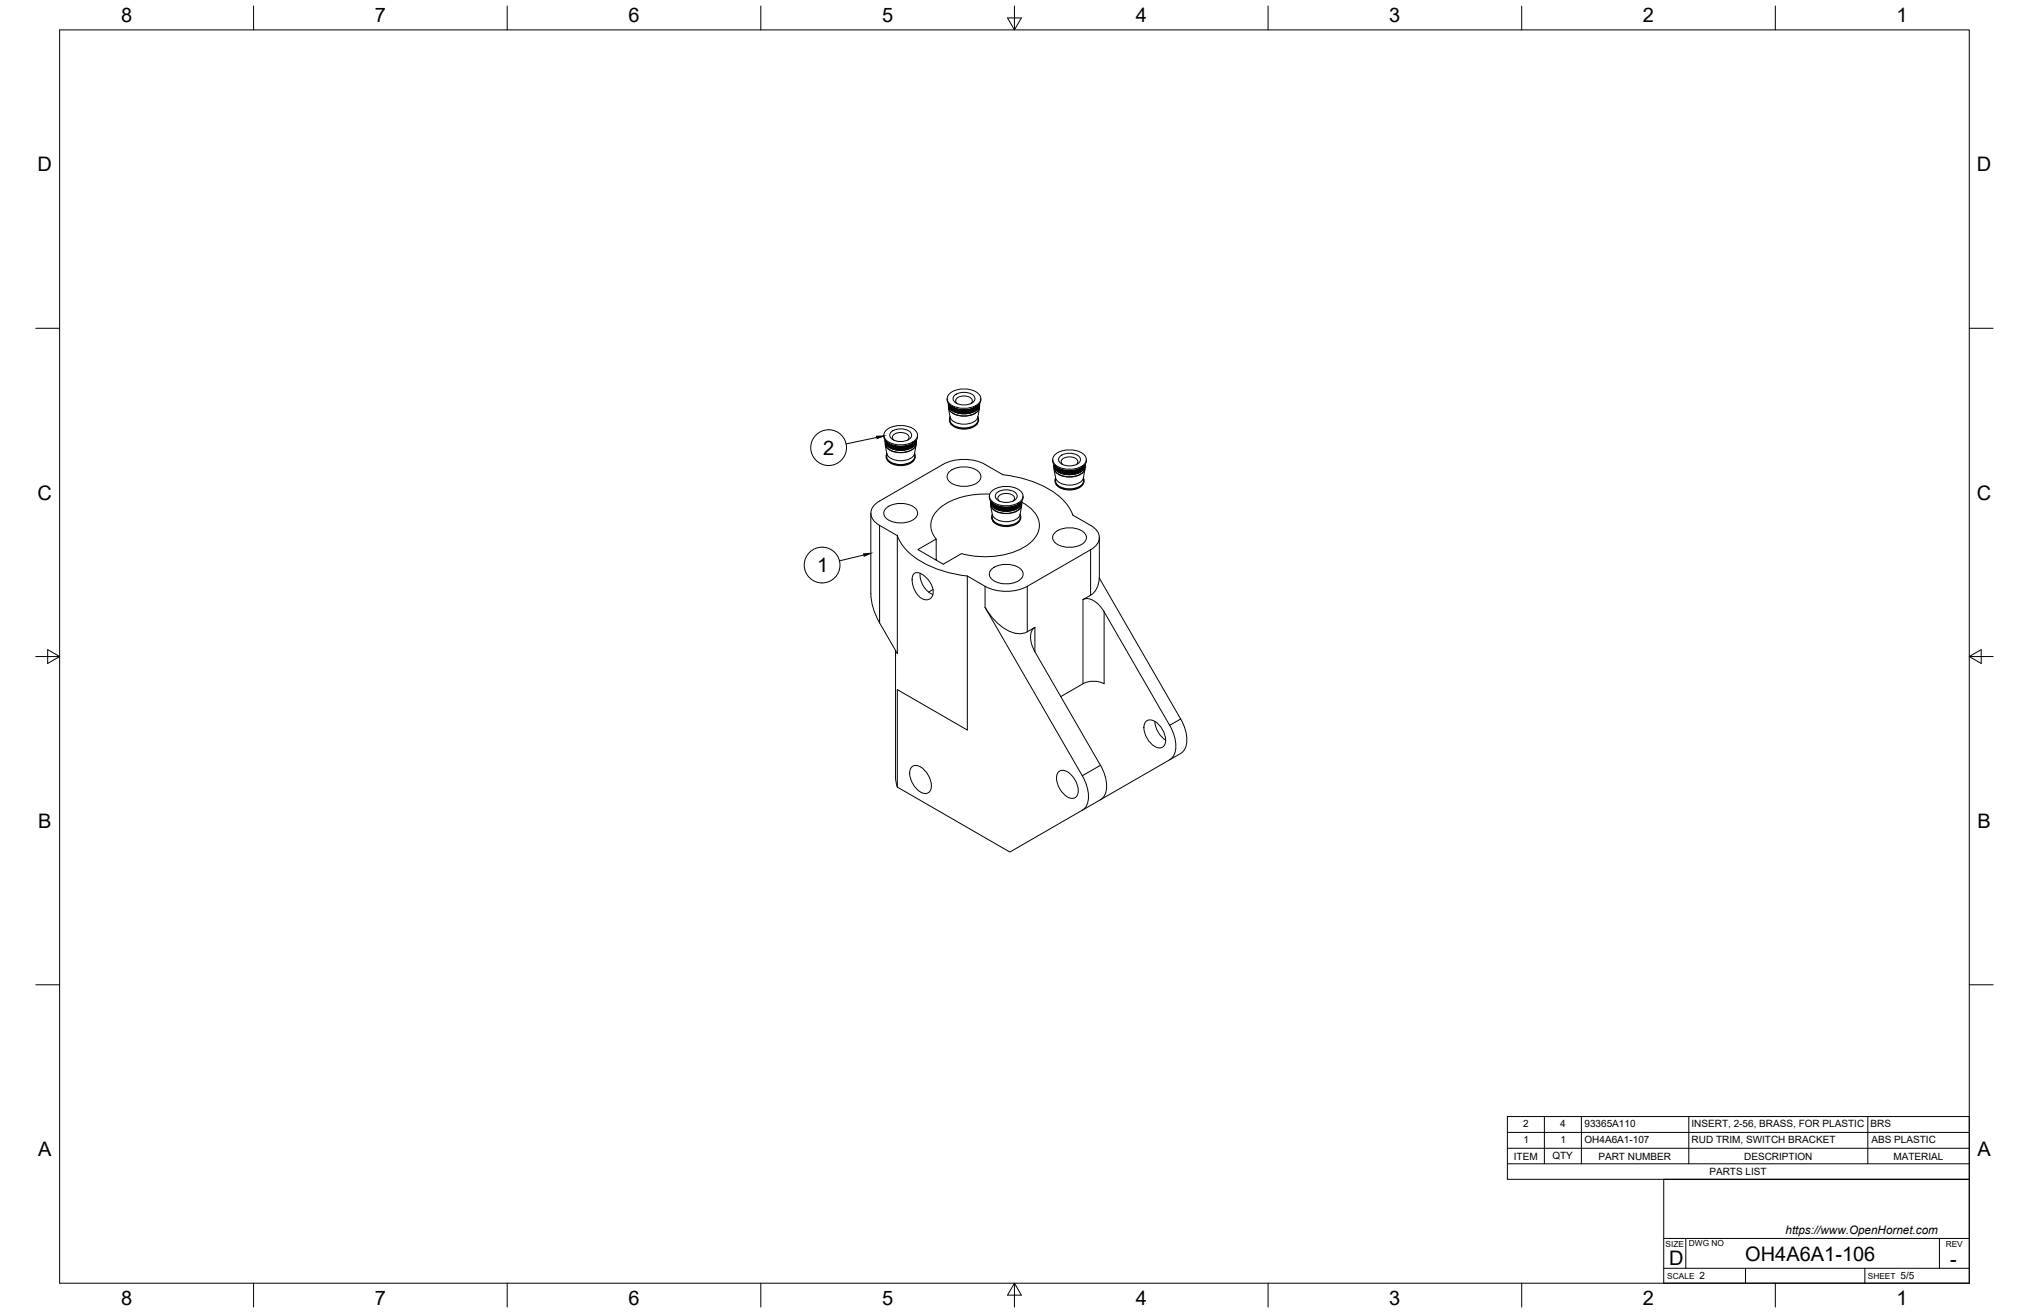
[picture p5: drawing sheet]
<svg xmlns="http://www.w3.org/2000/svg" width="864mm" height="559mm" viewBox="0 0 864 559" stroke-linecap="round" stroke-linejoin="round" font-family="sans-serif">
<defs><g id="words">
<g font-size="8.5">
<text x="51.6" y="9.4">8</text>
<text x="159.5" y="9.4">7</text>
<text x="267.5" y="9.4">6</text>
<text x="375.4" y="9.3">5</text>
<text x="483.4" y="9.4">4</text>
<text x="591.3" y="9.4">3</text>
<text x="699.3" y="9.4">2</text>
<text x="807.2" y="9.4">1</text>
<text x="16" y="72.9">D</text>
<text x="841.4" y="72.9">D</text>
<text x="350.4" y="193.6">2</text>
<text x="16" y="212.6">C</text>
<text x="841.4" y="212.6">C</text>
<text x="347.9" y="243.5">1</text>
<text x="16.2" y="352.3">B</text>
<text x="841.7" y="352.3">B</text>
<text x="16.2" y="492">A</text>
<text x="841.7" y="492">A</text>
<text x="710.4" y="538.4">D</text>
<text x="742.8" y="536.7">OH4A6A1-106</text>
<text x="830.1" y="538.8">-</text>
<text x="51.6" y="555.5">8</text>
<text x="159.5" y="555.5">7</text>
<text x="267.5" y="555.5">6</text>
<text x="375.4" y="555.4">5</text>
<text x="483.4" y="555.5">4</text>
<text x="591.3" y="555.5">3</text>
<text x="699.3" y="555.5">2</text>
<text x="807.2" y="555.5">1</text>
</g>
<text font-size="5" x="760" y="525.2">https://www.OpenHornet.com</text>
<g font-size="4.3">
<text x="648.3" y="479.5">2</text>
<text x="664.1" y="479.5">4</text>
<text x="674.4" y="479.8">93365A110</text>
<text x="719.9" y="479.8">INSERT, 2-56, BRASS, FOR PLASTIC</text>
<text x="796.2" y="479.8">BRS</text>
<text x="648.4" y="486.3">1</text>
<text x="664.2" y="486.3">1</text>
<text x="674.4" y="486.6">OH4A6A1-107</text>
<text x="720" y="486.6">RUD TRIM, SWITCH BRACKET</text>
<text x="796.5" y="486.6">ABS PLASTIC</text>
<text x="644.3" y="493.5">ITEM</text>
<text x="660.7" y="493.4">QTY</text>
<text x="680.3" y="493.5">PART NUMBER</text>
<text x="742.4" y="493.5">DESCRIPTION</text>
<text x="805.9" y="493.5">MATERIAL</text>
<text x="727.6" y="500.1">PARTS LIST</text>
<text x="723.4" y="544.5">2</text>
<text x="809" y="544.5">5/5</text>
</g>
<g font-size="3.5">
<text x="708.9" y="530.9">SIZE</text>
<text x="718.9" y="530.5">DWG NO</text>
<text x="828.2" y="530.9">REV</text>
<text x="709.6" y="544.2">SCALE</text>
<text x="795" y="544.2">SHEET</text>
</g>
</g></defs>
<!-- layer: Visible -->
<g fill="none" stroke="#000" stroke-width=".43">
<path d="M403.1 169.7a4.3 4.3 0 0 0 3.9 4.2 9.6 9.6 0 0 0 10.1-2.4l.4-1.8M403.7 172.1l.3 .5M403.7 171.8v.3M403.7 172.1l.4 .3M403.7 172.1l-.1 .2M403.7 173.7l.7 3.8M403.8 172.7a4.2 4.2 0 0 0 4.4 4.2 8.3 8.3 0 0 0 8.5-2.6l.1-1.6M403.8 173h.1M403.8 173l.3 .4M403.9 173.1a4.2 4.2 0 0 0 4.2 3.7 7.6 7.6 0 0 0 8.5-2.8l.2-.9M403.9 172.8l.3 .5M403.9 167.8a10.1 10.1 0 0 1 12.8 0 2.98 2.98 0 0 1-1.3 4.8 10.4 10.4 0 0 1-11.5-1.1 2.65 2.65 0 0 1 0-3.7z"/>
<path d="M403.9 172.7l-.1 .3M403.9 172.7l-.3-.4 .3 .5M404 172.7l.2 .6M404 172.7l.5 .3M404 172.6l-.1 .1M404 172.2l.1 .2M404.1 172.4l-.1 .3M404.1 172.4l-.1 .2M404.1 172.4l-.3 .6M404.1 172.3v.1M404.1 172.3l-.1 .4M404.1 173.4l.1 .3"/>
<path d="M404.2 172.5h.1M404.2 172.5l.3 .5M404.2 173.3l-.1 .1M404.2 173.3l-.1 .4M404.4 177.6a2.95 2.95 0 0 0 2.2 4.1 8.7 8.7 0 0 0 9.7-1.9l.3-1.1-.4-1.1M404.4 177.3a4 4 0 0 0 3.8 4.6 7 7 0 0 0 7.9-2.5l.1-2.1M404.5 173v.4M404.5 173l-.2 .3M404.5 173l.1-.2-.1 .6M404.5 173l-.3 .6v-.3M404.5 173.4l.5 .1M404.5 173.4l.2 .5"/>
<path d="M404.6 174l.3 .4M404.7 173.9l-.5-.2 .4 .3M404.7 173.9l-.1 .4M404.7 173.9l.1 .3M404.7 173.9l-.1 .1M404.7 172.9l.1 .2M404.8 173.1l.6 .1-.3 .7M404.8 173l.2 .5M404.8 172.9v.2M405 173.5l.1 .4 .6 .2M405 173.5l-.3 .4M405 173.5l-.2 .7"/>
<path d="M405.2 174.6l.4 .3M405.2 173.9l.2 .5M405.3 174.1l.1 .3M405.4 173.2l-.4 .3M405.4 174.4l-.6-.2 .4 .4M405.4 174.4l-.2 .4M405.4 174.4l.2 .5M405.4 173.2l.1 .4M405.4 174.4l-.2 .2M405.4 173.2l.3 .8M405.5 173.6l.6 .1M405.5 173.6l.3 .5"/>
<path d="M405.6 174.9l.3 .2M405.6 173.4l-.1 .2M405.7 174l.5 .8M405.7 174l-.3 .4M405.7 174.1l.3 .3M405.8 174.1l-.3 .7-.1-.4M405.9 175.1l.5 .2M406 174.4l.6 .1M406 174.4l.2 .5M406.1 173.6l.1 .1M406.1 174.9l-.6-.1 .2 .2M406.1 174.9l-.1 .4"/>
<path d="M406.1 174.9l.3 .4M406.1 173.7l.3 .3M406.2 173.7l-.2 .7M406.2 173.7l-.5 .3M406.2 173.7l.4 .8M406.2 174.9l-.3 .2M406.2 173.6v.1M406.4 168.2a6.6 6.6 0 0 1 8.2 .4 2.46 2.46 0 0 1-2.4 3.5 5.7 5.7 0 0 1-6.5-1.9 1.83 1.83 0 0 1 .7-2zM406.4 175.3h.1M406.4 175.3l.4 .2M406.4 174l.7 .1M406.5 174l.1 .5"/>
<path d="M406.5 173.7v.3M406.6 174.5l1 .3M406.6 174.5l-.4 .3M406.6 174.5l.5 .7M406.6 174.5l-.2 .7-.3-.3M406.8 175.5l.6 .2M407 173.9l.1 .1M407.1 175.2h-.7l.1 .3M407.1 175.2l-.1 .5M407.1 175.2l.3 .5M407.1 174.1l1 .2M407.1 174.1l-.5 .4"/>
<path d="M407.1 174v1.2M407.1 174l.5 .8M407.1 175.2l-.3 .3M407.2 174l-.1 .1M407.4 175.7h.1M407.4 175.7l.4 .1M407.4 171.8a1.69 1.69 0 0 1-.5-1.9 1.69 1.69 0 0 1 1.6-1.1 4 4 0 0 1 5.4 1.8l-.7 1.2M407.5 174l.1 .8M407.6 174.8l.4 .3M407.6 174.8l-.1 .7-.4-.3M407.6 174.8l.5 .7M407.6 174.8l-.5 .4"/>
<path d="M407.8 175.8l.6 .1M408 174.2l.1 .1M408 175.1l.1 .4M408.1 174.2v.1M408.1 174.3l-.1 .8M408.1 175.5h-.6v.3M408.1 175.5l-.1 .4M408.1 175.5l.3 .4M408.1 174.3l.5 .3M408.1 174.3l.5 .7M408.1 175.5l-.3 .3M408.1 174.3l-.5 .5"/>
<path d="M408.2 174.2l-.1 .1M408.4 175.9h.1M408.4 175.9l.5 .1M408.6 174.6v.4M408.6 174.3v.3M408.6 175l-.6 .1M408.6 175l.5 .2M408.6 175v.8l-.5-.3M408.6 175l.6 .7M408.6 175l-.5 .5M408.9 176h.6M409 174.3l.2 .2"/>
<path d="M409.1 175.2l.1 .5M409.2 174.3v.2M409.2 175.7l-.6 .1v.2M409.2 175.7v.4M409.2 175.7l.3 .3M409.2 174.5l-.6 .1M409.2 175.7l.5 .2M409.2 174.5l.5 .2M409.2 174.5l.5 .6M409.2 175.7l-.3 .3M409.2 174.5l-.1 .7M409.2 174.5l-.6 .5"/>
<path d="M409.3 174.3l-.1 .2M409.5 176h.1M409.5 176l.5 .1M409.7 174.7v.4M409.7 175.1l.6 .6M409.7 175.1l-.5 .5M409.7 174.4v.3M409.7 175.1l-.6 .1M409.7 175.1l.6 .2M409.7 175.1v.8M410 176.1h.6M410.2 174.4l.1 .1"/>
<path d="M410.3 175.7l-.6 .2v.2M410.3 175.7v.5M410.3 175.7l.3 .4M410.3 174.5v.8M410.3 174.5l-.6 .6M410.3 175.7l-.3 .4M410.3 174.4v.1M410.3 175.3v.4M410.3 174.5l.6 .6M410.5 174.4l-.2 .1M410.6 176.1h.1M410.9 175.1v.8l-.6-.2"/>
<path d="M410.9 175.1l-.6 .2M410.9 175.1l.6 .1M410.9 175.1l.5 .5M410.9 175.1l-.6 .6M410.9 174.4v.7M411.1 176l-.5 .1M411.3 174.3l.1 .2M411.4 175.7l-.5 .4M411.4 175.7v.4M411.4 175.7l.4 .3M411.4 174.5l-1.7 .2M411.4 174.5l.6 .1"/>
<path d="M411.4 174.5l.6 .5M411.4 174.5l.1 .7M411.4 175.7l-.3 .3M411.4 174.5l-.5 .6M411.4 174.3v.2M411.5 175.2l-.1 .5M411.6 174.3l-.2 .2M411.7 176h.1M411.8 176h-.7M412 175l-.5 .2M412 175l.6 .1M412 175l.5 .5"/>
<path d="M412 175l-.6 .7M412 175l.1 .8-.7-.1M412 174.3l.1 .3M412 174.6v.4M412.2 175.9l-.4 .1M412.4 174.2l.1 .1M412.5 175.5l-.5 .5M412.5 175.5l.1 .4M412.5 175.5l.3 .3M412.5 174.3l-.5 .3M412.5 174.3l.5 .5M412.5 175.5l-.3 .4"/>
<path d="M412.5 174.3l-.5 .7M412.5 174.3l.1 .8M412.5 174.2v.1M412.6 175.1l-.1 .4M412.7 174.2l-.2 .1M412.8 175.8h.1M412.8 175.8l-.6 .1M413 174.8l.5 .4M413 174.8l-.4 .3M413 174.8l-.5 .7M413 174.8l.2 .7h-.7M413.1 174l-.1 .8"/>
<path d="M413.4 174l.1 .1M413.5 175.2l-.4 .6M413.5 175.2l.1 .5M413.5 175.2l.3 .3M413.5 174.1l-1 .2M413.5 174l-.5 .8M413.5 174v1.2M413.5 174.1l.5 .4M413.5 175.2l-.3 .5M413.6 173.9l-.1 .1M413.8 175.5l-1 .3M414 174.5l-1 .3"/>
<path d="M414 174.5l.2 .7h-.7M414 174.5l-.5 .7M414 174.5l.5 .3M414.1 173.7l.1 .3M414.2 174l-.2 .5M414.2 175.3l-.4 .2M414.2 174l-.7 .1M414.4 173.6v.1M414.4 174.9l-.2 .4M414.4 174.9l-.3 .6M414.4 174.9l.1 .4M414.4 174.9l.3 .2"/>
<path d="M414.4 173.7l-.2 .3M414.5 173.7l-.5 .8M414.5 173.7l.4 .3M414.5 173.7l.1 .7M414.5 173.6l-.1 .1M414.6 174.4l-.2 .5M414.6 174.4l-.6 .1M414.7 175.1l-.5 .2M414.8 174.1l-.2 .3M414.9 174l.3 .4M414.9 174l-.4 .8M414.9 174.1l.2 .7-.7 .1"/>
<path d="M415 173.4l.1 .2M415 174.9l-.3 .2M415.1 173.6l-.7 .1M415.1 173.6l-.2 .5M415.2 174.4l-.3 .6M415.2 174.4l.2 .4M415.2 174.4l.2 .2M415.2 173.2l-.1 .4M415.2 173.2l-.3 .8M415.2 173.2l.4 .3M415.3 174.4l-.3 .5M415.3 174.1l-.1 .3"/>
<path d="M415.4 174.6h.1M415.4 174.6l-.4 .3M415.5 173.9l-.3 .5M415.6 173.5l.2 .7M415.6 173.5l.3 .4M415.6 173.5l-.1 .4-.7 .2M415.8 172.9v.2M415.8 173l-.2 .5M415.8 173.1l-.5 .1 .2 .7M415.8 174.2l-.6 .2M415.9 173.9l.1 .1M416 174h.1"/>
<path d="M416 174l-.3 .4M416 174.3l-.1-.4-.5 .7M416.1 173.4l-.5 .1M416.1 173v.4M416.1 173l.3 .6-.5 .3M416.1 173l-.2-.2 .3 .6M416.1 173l.3 .3M416.1 173.4l-.2 .5M416.3 173.3l.2 .1M416.4 172.5h.1M416.4 172.5h-.1M416.4 172.5l-.3 .5"/>
<path d="M416.5 173.4h.1M416.5 173.4l-.2 .3M416.5 172.3l.1 .4M416.5 172.3v.1M416.5 173.7l-.2-.4-.3 .7M416.5 172.4l.1 .3-.5 .3M416.5 172.4l.3 .6M416.6 172.2l-.1 .2M416.6 172.6l.1 .1M416.6 172.7l-.2 .6M416.7 172.7l-.2 .7M416.8 172.8v.2"/>
<path d="M416.8 173l-.5 .3M416.8 173h.1M416.8 172.7l-.1 .1M416.9 173.7l-.7 3.8a6.2 6.2 0 0 1-6.9 3 5.1 5.1 0 0 1-4.9-3M416.9 171.8l.1 .3M416.9 172.1l-.4 .3M416.9 172.1l.1 .2M416.9 172.1l-.2 .5-.2-.2M417 172.3l-.2 .4M417 172.3l-.4 .4M376.2 185.2a4.3 4.3 0 0 0 3.9 4.3 9.6 9.6 0 0 0 10.1-2.4l.3-1.9M376.7 187.6l.1 .6"/>
<path d="M376.7 187.4v.2M376.7 187.6l.4 .3M376.7 187.7l-.1 .2M376.8 189.3l.7 3.7a6.2 6.2 0 0 0 6.9 3 5.1 5.1 0 0 0 4.9-3l.6-3.7M376.8 188.2a4.2 4.2 0 0 0 4.5 4.3 8.3 8.3 0 0 0 8.5-2.6l.1-1.7M376.8 188.2l.5 .6M376.9 188.6h.1M376.9 188.6l.3 .4M376.9 188.7a4.2 4.2 0 0 0 4.2 3.6 7.6 7.6 0 0 0 8.6-2.8l.1-.8M377 183.4a10.1 10.1 0 0 1 12.8 0 2.98 2.98 0 0 1-1.4 4.7 10.4 10.4 0 0 1-11.4-1 2.65 2.65 0 0 1 0-3.7zM377 188.3l-.1 .3M377 188.3l.5 .3"/>
<path d="M377 188.3l.3 .5M377.1 187.8v.1M377.1 187.9l-.1 .4M377.1 187.9l-.2 .7M377.2 189l.1 .3M377.3 188h.1M377.3 188l.1 .1M377.3 188l.2 .5M377.3 188.8l-.1 .2M377.3 188.8l-.2 .4M377.3 188.8v.4M377.4 193.2a2.95 2.95 0 0 0 2.3 4 8.7 8.7 0 0 0 9.6-1.8l.3-1.1-.3-1.1"/>
<path d="M377.4 192.8a4 4 0 0 0 3.9 4.7 7 7 0 0 0 7.9-2.6l.1-2.1M377.5 188.6v.3M377.5 188.5l-.2 .3M377.5 188.5l.2-.2-.2 .6M377.5 188.5l-.2 .7M377.5 188.9l.6 .2M377.5 188.9l.3 .5M377.6 195.7a7.9 7.9 0 0 0 11.5 0M377.6 189.6l.3 .3M377.8 189.4l-.5-.2 .3 .4M377.8 189.4l-.2 .4M377.8 189.4v.4"/>
<path d="M377.8 189.4l-.2 .2M377.8 188.6l.5 .2M377.8 188.6l.3 .5M377.9 188.6h.1M378.1 189.1l.1 .4M378.1 189.1l-.3 .3M378.1 189.1l-.2 .7M378.2 189.5l.6 .1M378.2 190.1l.4 .3M378.2 189.4l.2 .5M378.3 189.7l.1 .2M378.4 188.8l-.2 .7"/>
<path d="M378.4 188.8l-.3 .3M378.4 189.9l-.6-.1 .4 .3M378.4 189.9l-.1 .5M378.4 189.9l.2 .5M378.4 189.9l.2 .4M378.4 189.9l-.2 .2M378.4 188.8l.4 .8M378.4 188.8l.2 .3M378.6 189.1l.6 .1M378.6 189.1l.2 .5M378.6 190.4l.3 .2M378.7 188.9l-.1 .2"/>
<path d="M378.8 189.6l-.4 .3M378.8 189.6l.2 .3M378.8 189.6l-.2 .7M378.8 189.6l.4 .8M378.9 190.6l.6 .3M379 189.9l.6 .1M379 190l.2 .4M379.2 190.4l-.6-.1 .1 .3M379.2 190.4l-.1 .4M379.2 190.4l.3 .5M379.2 189.2l.9 .4M379.2 189.2l-.2 .7"/>
<path d="M379.2 190.4l-.2 .2M379.2 189.2l-.4 .4M379.2 189.2l.5 .8M379.3 189.2h-.1M379.5 183.7a6.6 6.6 0 0 1 8.2 .5 2.46 2.46 0 0 1-2.4 3.5 5.7 5.7 0 0 1-6.5-2 1.83 1.83 0 0 1 .7-2zM379.5 190.9h.1M379.5 190.9l.3 .1M379.5 189.6l.2 .4M379.6 189.3l-.1 .3M379.6 190l.4 .3M379.7 190l-.2 .7-.3-.3M379.7 190l-.5 .4"/>
<path d="M379.7 190l.5 .8M379.8 191l.6 .2M380 190.3l.6 .1M380 190.3l.1 .5M380.1 190.8l-.6-.1 .1 .3M380.1 190.8l-.1 .4M380.1 190.8l.3 .4M380.1 189.6l.4 .3M380.1 189.6l-.4 .4M380.1 189.6l-.1 .7M380.1 189.6l.5 .7M380.1 190.8l-.2 .2"/>
<path d="M380.2 189.5l-.1 .1M380.4 191.2h.1M380.4 191.2l.4 .1M380.5 187.4a1.69 1.69 0 0 1-.6-1.9 1.69 1.69 0 0 1 1.7-1.2 4 4 0 0 1 5.3 1.8l-.7 1.3M380.5 189.9l.1 .4M380.6 189.6l-.1 .3M380.6 190.4l.4 .2M380.6 190.3l-.1 .8-.4-.3M380.6 190.3l.6 .7M380.6 190.3l-.5 .5M380.8 191.3l.7 .2M381 189.7l.2 .2"/>
<path d="M381.1 190.6l.1 .4M381.1 189.7l.1 .2M381.1 189.9l-.1 .7M381.1 191.1h-.6l.1 .2M381.1 191.1v.4M381.1 191.1l.4 .4M381.1 189.9h-.6M381.1 189.9l.5 .2M381.2 189.9l.5 .7M381.2 191l-.4 .3M381.2 189.9l-.6 .4M381.3 189.7l-.1 .2"/>
<path d="M381.5 191.4h.1M381.5 191.5h.4M381.6 190.1l.1 .5M381.6 189.8v.3M381.7 190.6h-.7M381.7 190.6l.5 .2M381.7 190.6l-.1 .7-.5-.2M381.7 190.6l.5 .6M381.7 190.6l-.5 .4M381.9 191.5l.7 .1M382.1 189.9l.1 .1M382.2 190.8l.1 .4"/>
<path d="M382.2 189.9v.1M382.2 191.2l-.6 .1 .1 .3M382.2 191.2v.5M382.2 191.2l.4 .4M382.2 190.1h-.6M382.2 190.1l.6 .2M382.2 190l.6 .7M382.2 191.2l-.3 .3M382.2 190l-.5 .6M382.3 190l-.1 .8M382.4 189.9l-.1 .1M382.6 191.6h.1"/>
<path d="M382.6 191.6h1.1M382.8 190.3v.4M382.8 190.7l.6 .6M382.8 190.7l-.6 .5M382.8 189.9v.4M382.8 190.7l-.6 .1M382.8 190.7l.5 .2M382.8 190.7v.7l-.6-.2M383.2 189.9l.2 .2M383.3 191.3l-.5 .1v.3M383.3 191.3v.4M383.3 191.3l.4 .3"/>
<path d="M383.3 190.1l-.5 .2M383.3 190.1l.6 .2M383.3 190.1v.8M383.4 190.1l-.6 .6M383.4 191.3l-.4 .3M383.4 189.9v.2M383.4 190.9v.4M383.4 190.1l.5 .6M383.5 189.9l-.1 .2M383.7 191.6h.1M383.9 190.7v.7l-.6-.1M383.9 190.7l-.6 .2"/>
<path d="M383.9 190.7l.6 .1M383.9 190.7l.6 .5M383.9 190.7l-.5 .6M383.9 189.9l.1 .4M383.9 190.3v.4M384.3 189.9l.2 .1M384.5 191.2l-.6 .5M384.5 191.2v.5M384.5 191.2l.3 .3M384.5 190.1l-.6 .2M384.5 190.1h.6M384.5 190l.5 .6"/>
<path d="M384.5 190v.8M384.5 191.2l-.4 .4M384.5 190l-.6 .7M384.5 189.9v.1M384.5 190.8v.4M384.6 189.9l-.1 .1M384.8 191.5h.1M384.8 191.5l-1.1 .1M385 190.6l-.5 .2M385 190.6h.7M385 190.6l.6 .4M385 190.6l-.5 .6"/>
<path d="M385 190.6l.1 .7-.6-.1M385.1 189.8v.3M385.1 190.1l-.1 .5M385.2 191.5h-.4M385.4 189.7l.3 .9M385.6 191.1l-.6 .5M385.6 191.1v.4M385.6 191.1l.3 .2M385.6 191l-.4 .4M385.7 190.6l-.1 .4M385.7 189.7h-.1M385.9 191.3h.1"/>
<path d="M385.9 191.3l-.7 .2M386.1 190.3l.5 .5M386.1 190.4l-.4 .2M386.1 190.3l-.5-.4-.6 .7M386.1 190.3l-.5 .7M386.1 190.3l.1 .8h-.6M386.2 189.6v.3M386.2 189.9l-.1 .4M386.2 189.9l-1.1 .2M386.3 191.2l-.4 .1M386.5 189.5l.1 .1M386.6 190.8l-.5 .5"/>
<path d="M386.6 190.8l.1 .4M386.6 190.8l.3 .2M386.6 189.6l-.4 .3M386.6 189.6l-.5 .7M386.6 189.6l.1 .7M386.6 189.6l.5 .4M386.6 190.8l-.3 .4M386.6 189.5v.1M386.7 189.5l-.1 .1M386.7 190.3l-.6 .1M386.7 190.3l-.1 .5M386.9 191l-.6 .2"/>
<path d="M387.1 190l-.5 .8M387.1 190l.4 .4M387.1 190l.1 .7-.6 .1M387.2 189.3v.3M387.2 189.6h-.6M387.2 189.6l-.1 .4M387.2 190.9l-.3 .1M387.5 189.2h.1M387.5 190.4l-.3 .5M387.5 190.4l-.4 .6M387.5 190.4l.1 .4M387.5 190.4l.3 .2"/>
<path d="M387.5 189.2l-.3 .4M387.5 189.2l-.4 .8M387.5 189.2l.4 .4M387.5 189.2l.2 .7M387.6 189.2h-.1M387.7 190l-.2 .4M387.7 189.9l-1 .4M387.8 190.6l-.6 .3M387.9 189.6l-.2 .3M387.9 189.6l.4 .3M387.9 189.6l-.4 .8M387.9 189.6l.2 .7"/>
<path d="M388.1 188.9v.2M388.1 190.4l-.3 .2M388.1 190.3l-.6 .1M388.1 189.1l-.2 .5M388.3 189.9l-.3 .7M388.3 189.9l.1 .5M388.3 189.9l.2 .2M388.3 188.8l-.2 .3-.6 .1M388.3 188.8l-.4 .8M388.3 188.8l.3 .3M388.3 189.9l-.2 .5M388.3 188.8l.2 .7"/>
<path d="M388.4 189.7l-.1 .2M388.5 190.1h.1M388.5 190.1l-.4 .3M388.5 189.4l-.2 .5M388.5 189.5l-.6 .1M388.6 189.1l.3 .7M388.6 189.1l.3 .3M388.6 189.1l-.1 .4M388.8 188.5l.1 .1M388.9 188.6l-.3 .5M388.9 189.8l-.6 .1M388.9 188.6l-.5 .2"/>
<path d="M388.9 188.4v.2M388.9 189.4l.2 .2M389.1 189.6h.1M389.1 189.8l-.2-.4-.4 .7M389.1 189.6l-.3 .3M389.2 188.9l-.6 .2M389.2 188.6v.3M389.2 188.5l.3 .7-.6 .2M389.2 188.5l-.2-.1 .2 .5M389.2 188.5l.2 .3M389.2 188.9l-.2 .5M389.4 188.8l.1 .2"/>
<path d="M389.4 188h.1M389.4 188l-.1 .1M389.5 188l-.3 .5M389.5 189h.1M389.5 189l-.1 .3M389.5 187.9l.2 .4M389.6 187.9h.1M389.6 189.2l-.2-.4-.3 .8M389.6 187.9l.1 .4M389.6 187.9l.3 .7M389.7 187.8l-.1 .1M389.7 188.3l-.5 .3"/>
<path d="M389.7 188.3l-.3 .5M389.7 188.3l-.2 .7M389.8 188.3v.1M389.8 188.5l.1 .1M389.8 188.6l-.4 .2M389.8 188.6h.1M389.9 188.2l-.1 .1M390 187.4v.2M390 187.6l-.4 .3M390 187.7l.1 .2M390 187.6l-.3 .6 .4-.3M390.1 187.9l-.2 .3"/>
<path d="M404.5 180.1a7.9 7.9 0 0 0 11.6 0M448 195.6a4.3 4.3 0 0 0 3.9 4.2 9.6 9.6 0 0 0 10.1-2.3l.4-1.9M448.6 198l.4 .3M448.6 198l.1 .6M448.6 198l-.1 .2M448.6 199.6l.7 3.8a6.2 6.2 0 0 0 6.9 3 5.1 5.1 0 0 0 4.9-3l.7-3.8M448.6 197.9v.1M448.7 198.6l.1 .1M448.7 198.6a4.2 4.2 0 0 0 4.4 4.2 8.3 8.3 0 0 0 8.5-2.6l.2-1.6M448.7 198.9l.4 .3 .1 .5zM448.7 198.9h.1M448.8 198.7v.1"/>
<path d="M448.8 199v.2M448.8 199.2a5.1 5.1 0 0 0 5.3 3.7 7.3 7.3 0 0 0 7.5-3l.1-.7M448.8 193.7a10.1 10.1 0 0 1 12.8 0 2.98 2.98 0 0 1-1.3 4.8 10.4 10.4 0 0 1-11.5-1.1 2.65 2.65 0 0 1 0-3.7zM448.8 198.7l-.1 .2M448.9 198.7l.2 .5M448.9 198.7l.5 .2M448.9 198.1l.1 .2M449 198.3l-.1 .4M449 198.3l-.3 .6M449 198.3l-.2 .4M449 198.2v.1M449.1 198.4l.1 .1"/>
<path d="M449.1 198.4l.3 .5M449.1 198.4h.1M449.1 199.2l-.1 .4M449.1 198.3v.1M449.2 199.2l-.2 .1M449.4 198.9l-.3 .3M449.4 198.9l-.3 .7M449.4 198.9v.4M449.4 199.3l.5 .2M449.4 199.3l.1 .7M449.5 200l.2 .3M449.5 198.7l-.1 .2"/>
<path d="M449.6 198.7l-.2 .6M449.6 199.8l-.5-.2 .4 .4M449.6 199.8l-.1 .4M449.6 198.8l.1 .2M449.7 199l.5 .1M449.7 199l.2 .5M449.7 198.8v.2M449.9 199.5l.1 .3 .6 .2M449.9 199.5l-.3 .3M449.9 199.5l-.2 .6-.1-.3M450.3 199.2l-.4 .3M450.3 199.1l-.2 1.4"/>
<path d="M450.3 199.2l.1 .3M450.3 199.2l.4 .8M450.4 199.5l.2 .5M450.4 199.5l.7 .1M450.5 199.3v.2M450.6 200l.3 .3M450.6 200l-.2 .7-.1-.4M450.7 200l.4 .8M450.7 200l-.4 .3-.1-.2M451.1 199.6h.1M451.1 199.6l.2 .3M451.1 199.6l-.2 .7"/>
<path d="M451.1 199.6l-.4 .4M451.1 199.6l.4 .8M451.3 194.1a6.6 6.6 0 0 1 8.2 .5 2.46 2.46 0 0 1-2.3 3.4 5.7 5.7 0 0 1-6.6-1.9 1.83 1.83 0 0 1 .7-2zM451.3 199.9l.7 .1M451.3 199.9l.2 .5M451.4 199.7v.2M452 200h.1M452 200l.4 .3M452 200l.5 .7M452 200l-.5 .4M452 200l-.1 .7M452.1 199.9l-.1 .1"/>
<path d="M452.4 197.7a1.69 1.69 0 0 1-.6-1.9 1.69 1.69 0 0 1 1.6-1.1 4 4 0 0 1 5.4 1.8l-.7 1.2M452.4 200v.3M458 200l.1 .3M458.3 199.9l.1 .1M458.4 200l.5 .4M458.4 200l-.4 .3M458.4 200l-.5 .7M458.4 200l.2 .7M458.5 199.8l-.1 .2M459 199.7l.1 .2M459.1 199.9l-.7 .1M459.1 199.9l-.2 .5"/>
<path d="M459.3 199.6l-.4 .8M459.3 199.6l.5 .4M459.4 199.6l-.3 .3M459.4 199.6l.2 .7M459.4 199.6h.1M459.8 200l-.3 .3M459.8 200l.3 .3M459.8 200l-.4 .8M459.8 200l.2 .7-.6 .1M459.9 199.3l.1 .2M460 199.5l.1-.3-.3 .8M460 199.5l-.6 .1"/>
<path d="M460 199.5l-.2 .5M460.5 199.5l-.1 .3-.6 .2M460.5 199.5l.2 .6-.6 .2M460.5 199.5l.3 .3M460.5 199.5l-.3-.4 .2 .7-.2 .5M460.7 198.8v.2M460.7 199l-.5 .1M460.7 199l-.2 .5M460.8 198.8l-.1 .2M460.8 198.7l.2 .6M460.9 198.7l.2 .2M460.9 199.9h.1"/>
<path d="M460.9 200l-.2 .3M461 199.3l-.5 .2M461 199.3l-.2 .5M461.1 198.9l-.1 .4M461.1 198.9l.2 .7M461.1 198.9l.2 .3M461.3 199.2l.1 .2M461.3 198.3v.1M461.3 198.4l-.1 .1M461.3 198.4h.1M461.3 198.4l-.2 .5M461.4 199.3h.1"/>
<path d="M461.4 199.4l-.6 .4 .1 .2M461.4 198.3l.1 .4M461.4 198.2v.1M461.4 199.6l-.1-.4-.4 .8M461.4 198.3l.2 .4M461.5 198.1l.2 .8M461.5 198.7l-.4 .2M461.5 198.7l-.2 .5M461.6 198.7l-.2 .7M461.6 198.7v.1M461.6 199v.2M461.7 198.9h.1"/>
<path d="M461.7 198.9l-.4 .3M461.8 197.9v.1M461.8 198l.1 .2M461.8 198l-.4 .3 .1 .4M461.8 198l-.2 .6 .3-.3M461.9 198.3l-.3 .4M370.6 218.4l.1 34.2a25.8 25.8 0 0 0 3.7 12.5l7.5 13.1v-50.2M376.9 216.5a10.2 10.2 0 0 1 12.9 0 2.99 2.99 0 0 1-1.3 4.8 10.5 10.5 0 0 1-11.6-1 2.66 2.66 0 0 1 0-3.8zM403.9 201a10.2 10.2 0 0 1 12.9 0 2.99 2.99 0 0 1-1.4 4.8 10.5 10.5 0 0 1-11.5-1.1 2.66 2.66 0 0 1 0-3.7zM421.1 211.2v.5M421.3 210.3a30.2 30.2 0 0 0-22.1 6.7 8.6 8.6 0 0 0-.7 12.4M421.6 213.8l.1-.2 .2 .5"/>
<path d="M421.7 215.2l.7 3.8a6.2 6.2 0 0 0 6.9 3 5.1 5.1 0 0 0 4.9-3l.6-3.8M421.7 213.4l.3 .5M421.7 214.1a4.2 4.2 0 0 0 4.5 4.3 8.3 8.3 0 0 0 8.5-2.6l.1-1.7M421.7 214.5l.4 .4M421.7 214.5h.1M421.8 214.4l.4 .4M421.8 214.6a4.3 4.3 0 0 0 4.2 3.6 7.6 7.6 0 0 0 8.6-2.8l.1-.8M421.8 214.2v.2M421.9 209.3a10.1 10.1 0 0 1 12.8 0 2.98 2.98 0 0 1-1.4 4.8 10.4 10.4 0 0 1-11.4-1.1 2.65 2.65 0 0 1 0-3.7zM421.9 214.2l-.2 .3M421.9 214.1l-.3-.3 .3 .5M421.9 214.2l.3 .6"/>
<path d="M421.9 214.2l.5 .3M421.9 214.1v.1M422 213.7v.1M422 213.9l-.2 .6M422 213.9l-.1 .3M422 213.8l-.1 .3M422.1 213.8h-.1M422.1 214.9l.1 .3M422.1 214l-.2 .2M422.2 213.9l.2 .6M422.2 213.9l-.1 .1M422.2 214.7l-.1 .2"/>
<path d="M422.2 214.8l-.2 .3M422.3 218.8v1.4M422.3 219.1a2.95 2.95 0 0 0 2.3 4 8.7 8.7 0 0 0 9.6-1.8l.3-1.1-.3-1.1M422.4 214.5l-.2 .6v-.3M422.4 214.5v.3M422.4 214.8l.6 .2M422.4 214.8l.3 .5M422.4 214.5l-.2 .3M422.5 215.5l.3 .3M422.6 214.3l-.2 .2M422.6 214.3l-.2 .5M422.7 215.3l-.6-.2 .4 .4"/>
<path d="M422.7 215.3l-.2 .4M422.7 215.3l-.2 .2M422.7 214.4v.1M422.7 214.5l.5 .2M422.7 214.5l.3 .5M422.8 214.4l-.1 .1M423 215l.1 .4M423 215l-.3 .3M423 215l-.2 .7-.1-.4M423.1 215.4l.6 .1M423.1 215.4l.2 .5M423.2 215.6l.1 .3"/>
<path d="M423.3 214.7l-.3 .3M423.3 215.9l-.6-.2 .8 .7M423.3 215.9l-.1 .4M423.3 215.9l.2 .5M423.3 214.7l-.2 .7M423.3 214.7l.2 .4M423.3 215.9l-.2 .2M423.3 214.7l.4 .8M423.5 215l.2 .5M423.5 215.1l.6 .1M423.5 216.4l.9 .4M423.6 214.8l-.1 .3"/>
<path d="M423.7 215.5l.2 .4M423.7 215.5l-.2 .7-.2-.3M423.7 215.5l.4 .8M423.7 215.5l-.4 .4M423.9 215.9h.7M423.9 215.9l.2 .4M424.1 215.1h.1M424.1 215.1v.1M424.1 216.3l-.6-.1 .1 .3M424.1 216.3l-.1 .4M424.1 216.3l.3 .5M424.1 215.2l.3 .3"/>
<path d="M424.1 215.2l-.2 .7M424.1 215.1l-.4 .4M424.1 215.1l.5 .8M424.1 216.3l-.2 .2M424.2 215.1l-.1 .1M424.4 216.8l.4 .2M424.4 209.7a6.6 6.6 0 0 1 8.2 .4 2.46 2.46 0 0 1-2.4 3.5 5.7 5.7 0 0 1-6.5-1.9 1.83 1.83 0 0 1 .7-2zM424.4 216.8h.1M424.4 215.5h.6M424.4 215.5l.2 .4M424.5 215.2l-.1 .3M424.6 215.9l-.2 .8-.3-.4"/>
<path d="M424.6 215.9l.3 .4M424.6 215.9l-.5 .4M424.6 215.9l.5 .8M424.8 217l.5 .1M424.9 216.3h.6M424.9 216.3l.1 .4M425 216.7h-.6l.1 .2M425 216.7v.4M425 216.7l.3 .4M425 215.5l.4 .3M425 215.5h.1M425 215.5l-.4 .4"/>
<path d="M425.1 215.5l-.2 .8M425.1 215.5l.5 .8M425.1 216.7l-.3 .2M425.1 215.5h-.1M425.3 217.1l.4 .2M425.3 217.1h.1M425.4 213.3a1.69 1.69 0 0 1-.5-1.9 1.69 1.69 0 0 1 1.6-1.1 4 4 0 0 1 5.3 1.8l-.7 1.2M425.4 215.8l.2 .4M425.5 215.5l-.1 .3M425.5 216.3l.5 .3M425.6 216.3l-.2 .7-.4-.3M425.6 216.3l.5 .7"/>
<path d="M425.6 216.3l-.5 .4M425.7 217.3l.7 .1M425.9 215.6l.2 .2M426 216.5l.1 .5M426 215.6l.1 .2M426.1 215.8l-.1 .7M426.1 217h-.7l.1 .3M426.1 217l-.1 .4M426.1 217l.3 .4M426.1 215.8h-.7M426.1 217l.4 .2M426.1 215.8l.4 .3"/>
<path d="M426.1 215.8l.5 .7M426.1 217l-.3 .2M426.1 215.8l-.5 .5M426.2 215.7l-.1 .1M426.4 217.4h.1M426.4 217.4l1.1 .1M426.5 216.1v1.1M426.6 215.7l-.1 .4M426.6 216.5l-.6 .1M426.6 216.5l.5 .2M426.6 216.5l.6 .6M426.6 216.5l-.5 .5"/>
<path d="M427 215.8l.1 .2M427.1 216.7l.1 .4M427.1 216.7l1.2 .1M427.1 215.8l.1 .2M427.1 217.1l-.6 .1 .1 .3M427.1 217.1v.5M427.1 217.1l.4 .4M427.1 216l-.6 .1M427.1 216l.6 .2M427.1 216l.6 .6M427.2 217.1l-.4 .3M427.2 216l-.1 .7"/>
<path d="M427.2 216l-.6 .5M427.3 215.8l-.2 .2M427.5 217.5h.1M427.5 217.5l1.1 .1M427.7 216.2v.4M427.7 215.8v.4M427.7 216.6l.6 .6M427.7 216.6v.8l-.6-.3M428.1 215.9l.2 .1M428.3 217.2l-.6 .4M428.3 217.2v.4M428.3 217.2l.3 .4"/>
<path d="M428.3 216l-.6 .2M428.3 216l.5 .2M428.3 216v.8M428.3 216l-1.1 1.1M428.3 217.2l-.4 .3M428.3 215.8v.2M428.3 216.8v.4M428.3 216l1.1 1.1M428.4 215.9l-.1 .1M428.6 217.5h.1M428.8 216.6l-.5 .2M428.8 216.6l.6 .1"/>
<path d="M428.8 216.6l.1 .8-.6-.2M428.8 215.8l.1 .4M428.8 216.6l-.5 .6M428.9 216.2l-.1 .4M429 217.5l-.4 .1M429.2 215.8l.2 .2M429.4 216v.7M429.4 217.1l-.6 .5M429.4 217.1v.5M429.4 217.1l.3 .4M429.4 216l-.6 .2M429.4 217.1l.6 .1"/>
<path d="M429.4 216l.6 .1M429.4 216l.5 .5M429.4 217.1l-.3 .4M429.4 216l-.6 .6M429.4 215.8v.2M429.4 216.7v.4M429.5 215.8l-.1 .2M429.7 217.4h.1M429.7 217.5h-.7M429.9 216.5l.6 .5M429.9 216.5l-.5 .6M430 215.7v.4"/>
<path d="M430 216.1v1.1M430.3 215.7l.2 .1M430.5 217l-.5 .5M430.5 217v.4M430.5 217l.3 .3M430.5 217h.6M430.5 215.8l.1 .7M430.5 215.8l.5 .5M430.5 217l-.3 .4M430.5 215.8l-.6 .7M430.5 215.6v.2M430.6 216.5l-.1 .5"/>
<path d="M430.6 216.6l-1.2 .1M430.6 215.6l-.1 .2M430.8 217.2h.1M430.8 217.3l-1.1 .2M431 216.3l-.4 .3M431 216.3l.5 .4M431 216.3l-.5 .7M431 216.3l.1 .7M431.1 215.5v.3M431.1 215.8l-1.1 .3M431.1 215.8l-.1 .4M431.2 217.1l-.4 .2"/>
<path d="M431.4 215.5h.1M431.5 216.7l-.5 .6M431.5 216.7l.1 .4M431.5 216.7l.3 .3M431.5 215.5l-.4 .3M431.5 215.5l-.5 .8M431.5 216.7l-.3 .4M431.5 215.5h.1M431.8 217l-.6 .1M431.9 215.9l-.9 .4M432 215.9l-.5 .8M432 215.9l.4 .4"/>
<path d="M432 215.9l-.5-.4v1.2M432.1 215.2v.3M432.1 215.5h-.6M432.1 215.5v1.2h-.6M432.4 215.1v.1M432.4 215.1l-.4 .8M432.4 215.1l.4 .4M432.4 216.3l-.2 .5M432.4 216.3l-.4 .6M432.4 216.3l.1 .4M432.4 216.3l.2 .3M432.4 215.2l-.3 .3"/>
<path d="M432.4 215.2v1.1M432.4 215.1h.1M432.6 216.6l-.8 .4M432.8 215.5l-.2 .4h-.7M432.8 215.5l.4 .4M432.8 215.5l-.4 .8M432.8 215.5l.2 .7-.6 .1M433 214.8v.3M433 216.4l-.4 .2M433 215.1l-.6 .1M433 215l-.2 .5M433.2 214.7l-.2 .4"/>
<path d="M433.2 214.7l-.4 .8M433.2 215.9l-.3 .6M433.2 215.9l.1 .4M433.2 215.9l.2 .2M433.2 214.7l.3 .3M433.2 215.9l-.2 .5M433.2 214.7l.2 .7M433.3 215.6l-.1 .3M433.4 216h.1M433.4 216.1l-.4 .3M433.4 215.4l-.6 .1M433.4 215.4l-.2 .5"/>
<path d="M433.5 215l-.1 .4M433.5 215l.3 .7M433.5 215l.3 .3M433.7 214.4l-.1 .6M433.8 215.7l-.6 .2M433.8 214.4l-.5 .3M433.9 215.3l.1 .2M434 215.7l-.1-.4-.5 .8M434 215.5h.1M434 215.5l-.3 .3M434.1 214.5v.3l-.6 .2M434.1 214.5l.3 .6-.5 .2"/>
<path d="M434.1 214.5l-.2-.2 .2 .5-.3 .5M434.1 214.5l.2 .3M434.2 218.8v1.4M434.3 214.8l.1 .1M434.4 214h.1M434.4 214h-.2M434.4 213.9l-.3 .6M434.4 214.9h.1M434.4 214.9l-.1 .3M434.4 213.8l.2 .4M434.5 215.1l-.2-.3-.3 .7M434.5 213.8h.1"/>
<path d="M434.5 213.9l.1 .3M434.5 213.9l.3 .6M434.5 213.8l.1 .3M434.6 213.7l-.1 .1M434.6 214.2l-.5 .3M434.6 214.1l.1 .1M434.6 214.2l-.3 .6M434.6 214.1l.4-.3-.3 .4M434.7 214.2l-.3 .7M434.7 214.4l.1 .1M434.8 214.5l-.5 .3M434.8 214.5h.1"/>
<path d="M434.8 213.4l.1 .2M434.9 213.6a14.4 14.4 0 0 1 7.4 8.5 10.6 10.6 0 0 1-6.4 10.8 36.2 36.2 0 0 1-26.7 2.7l-7.7 4.5-10.8-6.2 7.8-4.5v9M434.9 213.3l-.1 .1M434.9 213.6l-.4 .3M434.9 213.6l-.3 .5M435.4 211.2a4.2 4.2 0 0 1-3.8 4.2 9.6 9.6 0 0 1-10.1-2.4l-.4-1.3M449.3 203.2a4 4 0 0 0 3.8 4.7 7 7 0 0 0 8-2.6v-2.1M449.3 203.5a2.95 2.95 0 0 0 2.2 4.1 8.7 8.7 0 0 0 9.7-1.8l.3-1.1-.3-1.2M449.4 206a7.9 7.9 0 0 0 11.6 0M450.3 200.3l-.6-.1 .8 .6M450.3 200.3l-.1 .4M450.3 200.3l.2 .5"/>
<path d="M450.5 200.8l.3 .2M450.8 201l.5 .3M450.9 200.3l.6 .1M450.9 200.3l.2 .5M451.1 200.8l-.7-.1 .2 .3M451.1 200.8l-.1 .4M451.1 200.8l.2 .5M451.1 200.8l-.3 .2M451.3 201.3l.4 .1M451.3 201.2h.1M451.5 200.4l-.2 .7-.2-.3M451.5 200.4l.3 .3"/>
<path d="M451.5 200.4l-.4 .4M451.5 200.4l.5 .7M451.7 201.4l.6 .2M451.8 200.7h.7M451.9 200.7l.1 .4M452 201.1h-.7l.1 .3M452 201.1l-.1 .5M452 201.1l.3 .5M452 201.1l-.3 .3M452.3 201.6l1 .2M452.3 201.6h.1M452.4 200.3l.1 .4"/>
<path d="M452.5 200.7l.4 .3M452.5 200.7l-.5 .4M452.5 200.7l-.1 .7-.4-.3M452.5 200.7l.5 .7M452.9 200.1l.1 .2M452.9 201l.1 .4M453 200.1v.1M453 200.3l-.1 .7M453 201.4h-.6v.3M453 201.4l-.1 .5M453 201.4l.3 .4M453 200.3h-.6"/>
<path d="M453 201.4l.5 .3M453 200.3l1.6 .3 .6-.1M453 200.3l.6 .6M453 201.4l-.3 .3M453 200.2l-.5 .5M453.1 200.1l-.1 .1M453.3 201.8h.1M453.3 201.8l1.1 .2M453.5 200.2l.1 .7M453.5 200.9l-.6 .1M453.5 200.9l.5 .3M453.5 200.9v.8"/>
<path d="M453.6 200.9l.5 .7M453.6 200.9l-.6 .5M453.9 200.2l.2 .2M454 201.2l.1 .4M454.1 200.3v.1M454.1 201.6l-.6 .1v.2M454.1 201.6l-.1 .4M454.1 201.6l.3 .4M454.1 201.6l.5 .2M454.1 200.4l.6 .6M454.1 201.6l-.3 .3M454.1 200.4v.8"/>
<path d="M454.1 200.4l-.5 .5M454.2 200.3l-.1 .1M454.4 202h.1M454.4 202h.5M454.6 200.6l.1 .4M454.6 200.3v.3M454.6 201l-.6 .2M454.6 201l.6 .2M454.7 201l.5 .6M454.7 201l-.6 .6M454.7 201l-.1 .8M454.9 202h.6"/>
<path d="M455 200.3l.2 .2M455.2 201.7l-.6 .3M455.2 201.7v.4M455.2 201.7l.3 .3M455.2 201.7l.6 .1M455.2 200.5v.7M455.2 200.5l-.5 .5M455.2 201.6l-.3 .4M455.2 200.3v.2M455.2 201.2v.5M455.2 200.5l.6 .5M455.4 200.3l-.2 .2"/>
<path d="M455.6 202h.1M455.8 201l-.6 .2M455.8 201l.6 .2M455.8 201v.8M455.8 200.3v.7M455.8 201l.5 .6-.3 .4M455.8 201l-.6 .6M456.2 200.3l.1 .1M456.3 200.4l.1 .8M456.3 201.6l-.5 .4M456.3 201.6l.1 .4M456.3 201.6l.3 .3"/>
<path d="M456.3 200.4l-1.1 .1M456.3 201.6l.6 .1M456.3 200.4l.6 .1M456.3 200.4l.6 .5M456.3 200.4l-.5 .6M456.4 200.3l-.1 .1M456.4 201.2l-.1 .4M456.5 200.2l-.2 .2M456.6 201.9h.1M456.6 201.9l-1.1 .1M456.9 200.9l.6 .1M456.9 200.9l-.5 .3"/>
<path d="M456.9 200.9l.5 .5M456.9 200.9l-.6 .7M456.9 200.9l.1 .8M456.9 200.2l.1 .3M457 200.5l-.1 .4M457.1 201.8l-.5 .1M457.3 200.1l.1 .1M457.4 201.4l-.5 .5M457.4 201.4l.1 .5M457.4 201.4l.3 .3M457.4 200.3l-.5 .2M457.4 200.3h.6"/>
<path d="M457.4 200.3l.1 .7M457.4 200.2l.5 .5M457.4 201.4l-.3 .4M457.4 200.3l-.5 .6M457.5 200.1l-.1 .1M457.5 201l-.1 .4M457.5 200.1l-.1 .2M457.7 201.7h.1M457.7 201.7l-.6 .1M457.9 200.7l.5 .4M457.9 200.7l-.5 .7M457.9 200.7l.2 .7h-.7"/>
<path d="M458.1 200.3l-.2 .4M458.4 201.1l-.4 .6M458.4 201.1l.1 .5M458.4 201.1l.3 .3M458.5 201.1l-.3 .5M458.6 200.7l-1.1 .3M458.6 200.7l-.2 .4M458.7 201.4l-1 .3M458.9 200.4l-.3 .3M458.9 200.4l-.5 .7M458.9 200.4l.4 .4M458.9 200.4l.2 .7h-.7"/>
<path d="M459.4 200.8l-.3 .4M459.4 200.8l-.4 .6M459.4 200.8v.4M459.4 200.8l.2 .2M459.5 200.3l-.6 .1M459.5 200.3l-.1 .5M459.6 201l-.9 .4M460.1 200.3l-.3 .7M460.1 200.3l.2 .4M460.1 200.3l.3 .2M460.2 200.3l-.3 .5M460.3 200.1l-.2 .2"/>
<path d="M460.4 200.5h.1M460.4 200.5l-.8 .5M460.9 200.2l-.1-.4-.4 .7M381.9 228a25.2 25.2 0 0 0 14.8 13.3l8.2 2.7 6.8 1.2M422.3 220.2a4.7 4.7 0 0 0 4.9 3.4 6.7 6.7 0 0 0 6.9-2.8l.1-.6M422.5 221.6a8 8 0 0 0 11.3 .4M434 221.6l-.3 .4M448.8 226.9a10.2 10.2 0 0 1 12.9 0 2.99 2.99 0 0 1-1.4 4.8 10.5 10.5 0 0 1-11.5-1.1 2.66 2.66 0 0 1 0-3.7zM464.2 234l-26.9 15.5a19.9 19.9 0 0 1-18 0l-7.6-4.3M464.2 223.6l-7.6-4.4a25.2 25.2 0 0 0-14.8-13.3l-8.1-2.7-6.9-1.2-7.5-4.3a19.8 19.8 0 0 0-18 0l-26.9 15.5a5.3 5.3 0 0 0-2 9l2 1.4 7.5 4.4M464.2 223.6a5.5 5.5 0 0 1 3.2 7.3l-1.3 1.6-1.9 1.5M467.9 228.8v17.3"/>
<path d="M388.9 244.3l1.1-.6 1.7 .3 2.1 1.4 1.6 1.8 1.3 2.3 .5 2-.2 1.7-1.1 1.6-1.2 .5-1.4-.2-1.4-.7-1.5-1.5-1.3-2.2-.8-2.5v-2.4zM391.6 244a9.4 9.4 0 0 0 5.5 9M411.7 245.2v65.5l-29.8-17.2v41.5l47.9 27.6 30.9-17.8M419.3 258.5l41.4 71.6a14.5 14.5 0 0 1 1.8 12.7l-1.8 2M419.3 258.5a21.7 21.7 0 0 0 13.4 11.1 9.3 9.3 0 0 0 7.8-2.6 5.9 5.9 0 0 0-1.5 6.8l1.5 3.6 27.9 48.3a14.5 14.5 0 0 1 1.9 12.6l-1.9 2.1M421.8 242.5a10.2 10.2 0 0 1 12.9 0 2.99 2.99 0 0 1-1.3 4.8 10.5 10.5 0 0 1-11.6-1.1 2.66 2.66 0 0 1 0-3.7zM381.2 276.9v53.7l.7 4.4M469.9 291a9.9 9.9 0 0 0-9 0l-9.4 5.5M488 306.9a4.5 4.5 0 0 1 5.6 1.9 8.1 8.1 0 0 1 1.9 8.6 3.6 3.6 0 0 1-5.5-.8 8.6 8.6 0 0 1-2.5-9.3zM491.5 307a10.3 10.3 0 0 0 4.6 8M388.3 326.2a4.5 4.5 0 0 1 5.6 2 8.1 8.1 0 0 1 1.9 8.5 3.6 3.6 0 0 1-5.5-.7 8.6 8.6 0 0 1-2.5-9.3zM450.8 328.3a4.5 4.5 0 0 1 5.6 2 8.1 8.1 0 0 1 1.9 8.5 3.6 3.6 0 0 1-5.5-.8 8.6 8.6 0 0 1-2.5-9.2z"/>
<path d="M497.9 323.4a7.3 7.3 0 0 0 2.4-7.8l-1.1-4.1-1.4-2.8-27.9-48.3a8.8 8.8 0 0 0-8.2-5.5l-.8 .3a12.1 12.1 0 0 0 5.2-3.6l1.2-2.4 .6-3.2 34.6 60a14.5 14.5 0 0 1 1.9 12.6l-1.9 2.1-34.1 19.7M468.4 340.4l-7.7 4.4"/>
</g>
<!-- layer: Visible Narrow -->
<path d="M374.4 223.6v41.5M464.2 234v19.3M397.1 250.9l-1.9 1.1M419.3 249.5v9M437.2 249.5v19.4M460.9 255.2v35.8M440.5 267v10.4M469.9 260.4v30.6M502.5 306l-4.7 2.7M468.4 325.7l-7.7 4.5" fill="none" stroke="#000" stroke-width=".43"/>
<!-- layer: Border -->
<g fill="none" stroke="#000" stroke-width=".43">
<path d="M25.4 12.7h812.8v533.4h-812.8zM107.9 2.6v10.1M215.9 2.6v10.1M323.8 2.6v10.1M428.8 7.6h5.9l-2.9 5.1zM431.8 2.6v10.1M539.7 2.6v10.1M647.7 2.6v10.1M755.6 2.6v10.1M15.2 139.7h10.2M838.2 139.7h10.1M15.2 279.4h10.2"/>
<path d="M20.3 276.5l5.1 2.9-5.1 3zM838.2 279.4l5.1-2.9v5.9zM838.2 279.4h10.1M15.2 419.1h10.2M838.2 419.1h10.1M107.9 546.1v10.2M215.9 546.1v10.2M323.8 546.1v10.2M431.8 546.1l2.9 5.1h-5.9zM431.8 546.1v10.2M539.7 546.1v10.2M647.7 546.1v10.2"/>
<path d="M755.6 546.1v10.2"/>
</g>
<!-- layer: Titleblock -->
<path d="M708.1 501.9h130.1v44.2h-130.1zM708.1 539.8h130.1M708.1 527.1h130.1M717.5 527.1v12.7M742.9 539.8v6.3M793.7 539.8v6.3M825.5 527.1v12.7" fill="none" stroke="#000" stroke-width=".43"/>
<!-- layer: Parts Lists -->
<path d="M641.6 475.2h196.6v26.7h-196.6zM657.3 475.2v20.1M673.1 475.2v20.1M718.8 475.2v20.1M795 475.2v20.1M641.6 495.3h196.6M641.6 488.7h196.6M641.6 481.9h196.6" fill="none" stroke="#000" stroke-width=".43"/>
<!-- layer: Balloons -->
<g fill="none" stroke="#000" stroke-width=".43">
<path d="M373.2 186.2l-13.1 2.7M367.7 236.2l-10.4 2.5"/>
<circle cx="352.7" cy="190.5" r="7.6"/>
<circle cx="349.9" cy="240.5" r="7.6"/>
</g>
<path d="M373.1 185.7l3.1-.2-2.9 1.1zM367.6 235.7l3-.2-2.8 1.2z" fill="#000" stroke="#000" stroke-width=".43"/>
<use href="#words"/>
</svg>
